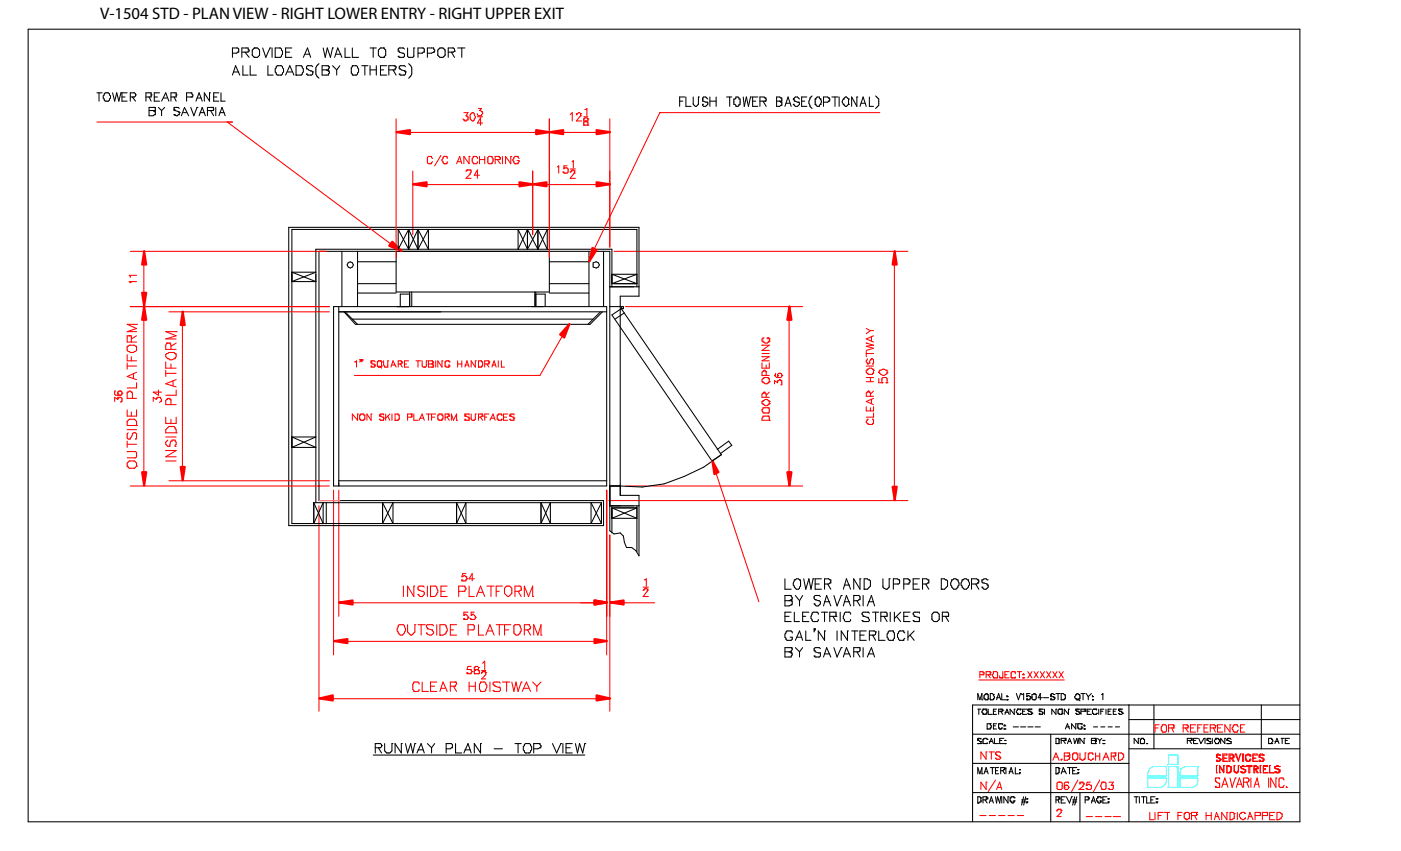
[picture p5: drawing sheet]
<svg xmlns="http://www.w3.org/2000/svg" width="356mm" height="216mm" viewBox="0 0 356 216" stroke-linecap="round" stroke-linejoin="round" font-family="sans-serif">
<defs><g id="words">
<text font-size="4.2" x="25.4" y="4.9">V-1504 STD - PLAN VIEW - RIGHT LOWER ENTRY - RIGHT UPPER EXIT</text>
</g></defs>
<g fill="none" stroke="#f00" stroke-width=".26">
<path d="M24.6 31h34.4M57.7 31l41.5 30.9M100.5 30.2v35.2M104 33.6h32M111.9 39.4l-1.6 2.7M112.7 39.7h.1M112.7 39.7h.5M112.7 39.7l-.5 .8 .5 1M113.2 39.7h.1M113.2 39.7l.3 .5M117.7 30.4h.1M117.7 28.6h1.1l-.5 .8 .5 .2v.8l-.8 .3-.5-.5"/>
<path d="M119.1 39.7h.1M119.1 39.7v1.8l-1.4-1.8v1.8M119.9 28.6h.1M119.9 28.6l.5 .2 .2 .8-.5 1.1h-.2l-.6-.5v-1.1zM121.2 29.6h1.3M121.4 27.5h.8l-.5 .5h.3l.5 .6v.2l-.3 .6h-.8l-.2-.6M121.7 39.7v1.8M122.2 28.3h.1M122.5 31.2h-1.3l.8-1.3v1.9M123 39.7v1.8M123.8 40l.3-.3h.8l.2 .5v.8l-.2 .5h-.8l-.3-.2zM127.5 39.7v1.8"/>
<path d="M129.6 39.7h.1M129.6 39.7v1.8l-1.3-1.8v1.8M130.7 39.7h.1M130.7 39.7l-.5 .8 .5 1M130.7 39.7h.8l.3 .5M139.4 30.2v35.2M142.9 33.6h8.4M144.7 29.1l.6-.5v2.1M146.3 29.1h.1M147.4 28.8h.1M147.4 29.4h.1M147.4 28.8l-.6-.2-.5 .2v.3"/>
<path d="M147.4 29.4l-1.1 1.3h1.3M147.4 28.8v.6M148.2 30.2h.1M148.2 31.8h.1M148.2 31.8v-.8l.5-.3 .5 .3v.8M148.2 29.6h1M148.2 30.2v.5h1v-.5M148.2 30.2l.2-.3h.6l.2 .3M148.2 31.8h1M148.4 27.8l.6-.3v1.9M149.2 31.8h.1M149.2 30.2h.1"/>
<path d="M154.8 30.2v32.5M167.5 28.6h.1M167.5 28.6l-16.7 34.6M167.5 28.6h55.8M104.8 43.4v16.1M108.2 46.8h23.6M109.8 40.2l-.3-.5h-.8l-.2 .3v1.3l.2 .2h.8l.3-.5M112.7 41.5h.1M112.7 41.5h.5M113.2 41.5h.1M113.5 41l-.3 .5M115.9 41.5l.8-1.8 .5 1.8"/>
<path d="M116.2 41h.7M118.3 43.4h.1M118.5 43.1h.1M118.5 43.1l-.2 .3M118.5 43.1h.8M119.3 43.1h.1M119.3 43.1l.3 .6-.3 .5-1 1h1.3M121.2 40.2l-.3-.5h-.8l-.2 .5v.8l.2 .5h.8l.3-.5M121.7 44.4h-1.3l.8-1.3v2.1M121.7 40.5h1.3M125.7 40.5h1M126.2 40.5l.8 1"/>
<path d="M126.7 40.5h.1M126.7 40.5l.3-.3-.3-.5h-1v1.8M130.7 41.5h.1M131.2 40.7h.6l-.3 .8h-.8M135.2 43.4v16.1M138.6 46.8h12.7M141.6 42.3h.1M141.6 42.3l.2-.2v1.8M142.9 43.7h.1M143.1 42.6h.8l.3 .3v.8l-.3 .2h-.8v-.2h-.2M143.9 42.1h-.8v.8M144.7 43.7h.1"/>
<path d="M144.7 42.9h1.3M145 43.4h.1M145.3 41h.1M145.3 41l.2-.3v1.9M145.8 43.4h.1M145.8 43.9h.1M145.8 43.4l-.5-.3-.6 .6M145.8 43.9l-1.1 1.3h1.3M145.8 43.4v.5M33.1 71.7h.1M33.1 77.8h50.5M33.1 63.8h49.7"/>
<path d="M34.7 71.4h-1.9l.3 .3M34.7 69.8h-1.9l.3 .6M36.5 67.2v7.1M42.9 79.1h40.7M155.8 63.8h74.7M158.7 77.8h45M227 67.2v56.4M29.4 99.2h-.3v.8l.3 .3h1.3l.3-.3v-.5l-.3-.3h-.5l-.3 .3v.5l.3 .3M29.9 99.7h.1M30.4 99.2h.1M31 99.7h.1M32.3 90v1.5h2.4"/>
<path d="M32.3 92.9h2.4M32.3 87.8l.5-.2h1.3l.6 .2v1.1l-.8 .5h-.8l-.8-.5zM32.3 92.1v1.6M32.8 85.2h.1M33.3 99.5h.1M33.3 86.8v-1.6h-1v1.6h2.4M33.3 90.5v1M33.9 94.7v1.3M34.7 82.3h.1M34.7 97.1v1.3h-2.4M34.7 94.5l-2.4 1 2.4 .8M34.7 85.2l-1.4 .8"/>
<path d="M34.7 82.3h-2.4l2.4 1-2.4 .8h2.4M36.5 81.2v38.7M40.2 99v1.3l-1.3-.8h2.1M42.1 90l.8-.6h1.3l.5 .6v.5l-.3 .5-1.3 .3-1-.8zM42.1 91.8v1.6h2.6M42.1 94.7h2.6M42.1 93.9v1.6M42.3 87h.1M42.3 87h.8M42.3 87l-.2 .6v1h2.6M43.1 87h.1M43.1 87l.3 .6v1"/>
<path d="M43.4 92.3v1.1M43.9 96.6v1.3M44.4 89.7h.1M44.7 84.1h.1M44.7 84.1h-2.6l2.6 1.1-2.6 .8h2.6M44.7 99v1.3h-2.6M44.7 96.3l-2.6 1.1 2.6 .8M44.7 87l-1.3 .8M46.3 82.5v36M90 91.8l.5-.3v1.6M91.3 91.3h.2M91.5 91.3h.1"/>
<path d="M91.5 91.5h.1M91.5 91.3v.2M91.5 91.5l-.2 .3M91.8 91.3h.1M91.8 91.3h.3l-.3 .5M94.2 91.8h.1M94.2 92.1h.1M94.2 92.9h.1M94.2 92.1l.3 .2h.5v.3M95 92.6h.1M95 92.6h.2l-.2 .5h-.8v-.2M95.2 91.8l-.2-.3h-.8v.6"/>
<path d="M95.8 91.8h.1M95.8 92.9h.1M95.8 91.8v1.1M95.8 92.9l.2 .2M96 91.5h.1M96 93.1h.1M96 91.5h.6M96 93.1h.6M96 91.5l-.2 .3M96.3 92.9l.5 .5M96.6 93.1h.1M96.6 91.5h.1"/>
<path d="M96.6 91.5l.2 .3M96.8 92.9h.1M96.8 91.8h.1M96.8 92.9l-.2 .2M96.8 91.8v1.1M97.4 91.5v1.1l.2 .5h.8v-1.6M98.4 91.5h.1M99.2 93.1l.5-1.6 .8 1.6M99.5 92.6h.8M101.1 92.3h.8l.2-.5h-.2v-.3h-.8v1.6M101.6 92.3l.5 .8M102.7 92.3h.5"/>
<path d="M103.7 91.5h-1v1.6h1M105.6 91.5h1.3M106.1 91.5v1.6M107.2 91.5v1.4l.2 .2h.5l.3-.2v-1.4M107.7 93.1h.1M108.2 91.5h.1M108.7 91.5h1.1v.3h.3v.3h-.3v.5h.3l-.3 .5h-1.1zM108.7 92.3h1.1M109.8 93.1h.1M110.6 91.5v1.6M112.2 91.5h.1M112.2 91.5v1.6l-1.1-1.6v1.6"/>
<path d="M113 91.8h.1M113 92.9h.1M113 92.9l.2 .2h.6M113 91.8v1.1M113.8 91.5h.1M113.8 93.1h.1M113.8 91.5h-.6l-.2 .3M113.8 92.6h.2v.3M113.8 91.5l.2 .3M114 91.8h.1M114 92.9h.1M114 92.9l-.2 .2"/>
<path d="M116.2 92.3h1M116.2 91.5v1.6M117.2 91.5v1.6M118 92.6h.8M118 93.1l.5-1.6 .6 1.6M120.6 91.5h.1M120.6 91.5v1.6l-1-1.6v1.6M121.4 93.1h.1M121.4 91.5h.8v.3h.3v1.1h-.3v.2h-.8zM123 92.3h1.1v-.8h-1.1v1.6M123.6 92.3l.5 .8M124.1 91.8h.1"/>
<path d="M124.1 92.1h.1M124.9 92.6h.8M124.9 93.1l.5-1.6 .5 1.6M126.5 91.5v1.6M127.3 91.5v1.6h.8M142.6 85.5l-5.5 9.7h-47.1M193.4 90.5h.1M193.4 87.6h.1M193.4 90.5h1.9l-1.9 1h1.9M193.4 92.1v1.3h1.9v-1.3M193.4 89.7h1.9M193.4 87.6h1.9l-1.9 1.3h1.9"/>
<path d="M193.7 99.7h.1M193.7 96h.1M193.7 94.2h.1M193.9 99.5h.1M193.9 85.7l-.5 .3v.5h.3v.3l.5 .2h.5l.6-.5M193.9 95.8h1.1v.2h.3v.8l-.6 .6h-.5l-.5-.3v-.3h-.3v-.5zM193.9 99.5l-.5 .5v.8h1.9M193.9 99.5l.6 .5v.8M194.2 99.7h.1M194.5 95.2v-1l-.6-.3-.5 .6v.7h1.9M194.5 92.6v.8M195 97.1h.1"/>
<path d="M195 86.8h.1M195 85.7h.1M195 85.7h-.3v.3M195 85.7l.3 .3M195.3 96.8h.1M195.3 86.5h.1M195.3 86h.1M195.3 86v.5M195.3 99.5l-.8 .8M196.6 95.2h.1M196.6 95.2l.5 .6h1.1l.2-.3v-.5l-.2-.3h-.6l-.2 .3v.5l.2 .3M196.8 94.7l-.2 .5"/>
<path d="M197.4 95.2h.1M197.9 96.3h.1M197.9 94.7h.1M197.9 95.8h.1M197.9 96.3l-.5 .3v.5l-.8-.5v.8M197.9 96.3l.5 .3v1h-.2M198.4 95.2h.1M200.3 81.2v38.7M219.9 87h.1M219.9 92.9h1.8M219.9 96.8h1.8M219.9 95.8h1.8"/>
<path d="M219.9 93.9h.2v-.2l.6-.3h.5l.5 .5v.8h-.2v.3h-1.1l-.5-.5zM219.9 89.7h1.8M219.9 89.2v1.3M219.9 87l1.8 .6-1.8 .2 1.8 .6-1.8 .5M219.9 83.3l1 .6M220.1 99.5h.1M220.1 94.7h.1M220.1 91l-.2 .8 .2 .5 .6-.2M220.4 99.2h.1M220.4 99.2l-.5 .5v.8h1.8M220.4 99.2l.5 .5v.8M220.7 99.5h.1"/>
<path d="M220.7 92.1h.1M220.9 91.3h.1M220.9 95.8v1M220.9 91.3l-.2 .8M220.9 83.9l-1 .8M220.9 83.9h.8M221.2 91h.1M221.2 91l.5 .3v.8l-.2 .2M221.2 85.5v1M221.2 91l-.3 .3M221.5 93.7h.1M221.5 92.3h.1"/>
<path d="M221.7 93.9h.1M221.7 99.2l-.8 .8M221.7 85.2l-1.8 .8 1.8 .8M223 94.5h.1M223 96v1.1h1.1M223.3 93.9l.8-.2 1.1 .2v.8a1.02 1.02 0 0 1-1.6 .3l-.6-.5zM223.8 97.1v-1.1l.3-.2h.8l.3 .2v1.1M224.9 97.1h.1M224.9 97.1h.3M225.2 97.1h.1M225.2 94.5h.1M29.1 101.9v-1.1l.8 .5v-.5h.8l.3 .3v.8h-.3v.2"/>
<path d="M29.9 101.1h.1M30.4 100.3h.1M32.3 118.3h.1M32.3 114.6h.1M32.3 106.9l.5-.5h1.3l.6 .5v1h-2.4zM32.3 104v1.6h2.4v-1.6M32.3 118.3l.5 .5h1.3l.6-.5M32.3 114.6h2.1l.3 .2v1.1l-.3 .3h-2.1M32.3 118.3v-.8l.5-.6h1.3l.6 .6v.8M32.3 111.9v1.6M32.3 112.7h2.4M32.3 109h2.4"/>
<path d="M32.5 109.8l-.2 .3v1l.2 .3h.6l.8-1.6h.5l.3 .3v1l-.3 .3M33.3 104.5v1.1M33.6 101.1v-1.4l-.5-.5-.8 .3v1.6h2.4M34.4 111.4h.1M34.7 118.3h.1M34.7 107.9h.1M39.7 101.1h.1M39.7 101.1l.3-.3h.7l.3 .8-.5 .5M39.7 101.1v.2l-.8-.5v1.1M40.7 101.9h.1M42.1 114.3h.1M42.1 105.8v1.6h2.6v-1.6"/>
<path d="M42.1 116.9h2.6M42.1 109l.8-.8h1.3l.5 .8v.8h-2.6zM42.1 114.3h2.6l-2.6 1.6h2.6M42.1 110.9h2.6M42.3 101.3h.1M42.6 111.7l-.5 .5v.5l.5 .5h.5v-.5l.6-1h.7l.3 .5v.5l-.3 .5M43.4 102.7v-1.4h-.3v-.2h-.5l-.5 .5v1.1h2.6M43.4 106.4v1M44.4 113.2h.1M44.7 109.8h.1M90.8 105h.1M90.8 105v1.6l-1.4-1.6v1.6"/>
<path d="M91.3 105.3h.2v-.3h.8v.3h.3v1.1h-.3v.2h-.8v-.2h-.2zM94.2 105h.1M94.2 105v1.6l-1.1-1.6v1.6M96.3 105.3h.1M96.3 106.4h.1M96.3 105.3l.3-.3h.8v.3M96.3 105.3v.3h.3M96.6 105.6h.1M96.6 105.6l.8 .2v.8h-.8l-.3-.2M97.4 106.1h.1M97.9 105v1.6M98.4 105.6l.6 1"/>
<path d="M99 105l-1.1 1.1M99.5 105v1.6M100.3 106.6h.1M100.3 105h.8v.3h.2v1.1h-.2v.2h-.8zM104.5 105h.1M104.5 105.6h.1M104.5 105h-1v1.6M104.5 105v.8h-1M105 105v1.6h1.1M106.4 106.6l.8-1.6 .5 1.6M106.6 106.1h.8M108.2 105h1.1"/>
<path d="M108.7 105v1.6M109.5 105.8h.8M110.6 105h-1.1v1.6M112.2 106.4h.1M112.2 105.3h.1M112.2 105.3l.2 .3v.5l-.2 .3M112.2 105.3v-.3h-.8v.3h-.3v1.1h.3v.2h.8v-.2M113 105.8h.5M113.5 105.8l.5 .8M113.8 105h.1M113.8 105.6h.1M113.8 105h-.8v1.6"/>
<path d="M113.8 105l.2 .3v.3h-.2M113.8 105.6l-.3 .2M114.6 106.6v-1.6l.5 1.6 .8-1.6v1.6M115.9 106.6h.1M118 105.3h.1M118 105.6h.1M118 106.4h.1M118 105.6l1.1 .2v.8h-1.1v-.2M119.1 106.1h.1M119.1 105.3v-.3h-1.1v.6M119.6 105v1.4l.3 .2h.5l.2-.2v-1.4M120.1 106.6h.1"/>
<path d="M120.6 105h.1M121.4 105.8h.6M122 105.8l.5 .8M122.5 105.6h.1M122.5 105.6v-.6h-1.1v1.6M122.5 105.6l-.5 .2M123 105.8h.6M124.1 105h-1.1v1.6M124.4 106.6l.7-1.6 .6 1.6M124.6 106.1h.8M127.5 105.3h-.2v-.3h-.8v.3h-.3v1.1h.3v.2h.8v-.2h.2M127.8 105.8h.8"/>
<path d="M128.9 105h-1.1v1.6h1.1M129.4 105.3h.1M129.4 106.4h.1M129.4 105.3l.2-.3h.8v.3M129.4 105.3v.3h.2M129.6 105.6h.1M129.6 105.6l.8 .2v.8h-.8l-.2-.2M130.4 106.1h.1M195 105.6h.1M195 104.8h.1M195 103.5h.1M195 102.7h.1"/>
<path d="M195 101.6h.1M195 105.6h-1.3l-.3 .5v.5h1.9M195 103.5h-1.3l-.3 .5 .3 .8h1.3M195 105.6l.3 .2v.8M195 103.5l.3 .2v.8l-.3 .3M195.3 106.6h.1M195.3 102.4h.1M195.3 101.9h.1M195.3 101.9l-.6-.6h-.5l-.5 .3v.3h-.3v.5h.3v.3l.5 .2h.5l.6-.5M195.3 101.9v.5M219.9 103.2v1h1.8v-1M220.1 107.4h.1"/>
<path d="M220.4 106.4h-.3l-.2 .5v.3l.5 .5h1.1v-.3h.2v-.8l-.2-.2M220.9 103.5v.7M221.2 101.3v1.1M221.5 106.4h.1M221.7 104.8v1h-1.8M221.7 101.1l-1.8 .8 1.8 .8M33.1 123.3h50.5M42.9 122h40.7M81 128.3v52.1M84.7 124.4v41.8M86 124.4v32M154 124.4v41.8"/>
<path d="M154.5 127h76M154.8 135.7v44.7M158.7 123.3h45M181.8 120.1l10.8 32.6M89.4 152.9h61.4M101.3 158.5h1.1l.5 1v.6l-.8 1h-.5l-.8-1v-.6zM102.4 148.7v2.6M103.5 158.5v1.8l.7 .8h.3l.8-.8v-1.8M105 148.7h.1M105 148.7v2.6l-1.5-2.6v2.6M105.3 158.5h.1M106.1 150.8h.1"/>
<path d="M106.1 158.5h1.8M106.4 149.8h.1M106.4 149.8l1 .2 .3 .3v.5l-.5 .5h-.6l-.5-.5M106.9 158.5v2.6M107.7 149l-.3-.3h-1l-.3 .3v.5l.3 .3M108.5 148.7v2.6M109.3 151.3h.1M109.3 148.7h1.3l.3 .3 .2 1.3-.8 1h-1zM110.1 158.8l-.3-.3h-1.3l-.3 .3 .3 .7 1.3 .3 .3 .8-.6 .5h-.5l-.8-.5M110.9 158.5v2.6M111.7 158.5h1.3l.5 1v.6l-.3 .5-.8 .5h-.7zM111.9 150h1.1"/>
<path d="M113.5 148.7h-1.6v2.6h1.6M114.3 159.8h.8M115.9 158.5h-1.6v2.6h1.6M116.4 150h1.6l.3-.5-.3-.8h-1.6v2.6M117.2 147.1h.1M117.7 156.1h.1M117.7 157.2h.1M117.7 156.9h.1M117.7 156.9v.3M117.7 156.1l.6-.3 .5 .6v.5l-.3 .3h-.8M118.3 146.3h.1M118.3 145.5h-.8l-.3 .8 .5-.3 .6 .3"/>
<path d="M118.3 146.3l.2 .5M118.5 146.8h.1M118.5 146.8l-.2 .6h-1.1v-.3M118.8 156.6h.1M118.8 155.3h-1.1v.8M118.8 159.8h1.3l.3-.3v-.7l-.3-.3h-1.3v2.6M119.1 148.7v2.6h1.3M119.3 156.9h.1M119.3 156.9l.3 .3M119.6 156.1h.1M119.6 157.2h.1M119.6 156.1l.5-.3 .5 .6v.5l-.2 .3h-.8"/>
<path d="M120.4 155.3h-.8v.8M120.4 146.8h-1.3l.8-1.3v1.9M120.6 156.6h.1M120.9 151.3l1.1-2.6 1 2.6M121.4 158.5v2.6h1.4M121.4 150.3h1.1M123.6 148.7h1.8M124.6 148.7v2.6M125.9 158.5h1.9M125.9 150h.8M126.7 158.5v2.6M127.5 148.7h-1.6v2.6"/>
<path d="M128.1 159.8h1M128.6 148.7h.8l.5 .5v1.3l-.8 .8h-.2l-.8-.8v-1.3zM129.6 158.5h-1.5v2.6M130.7 158.5h1.1l.5 1v.6l-.8 1h-.5l-.6-.5v-1.8zM130.7 150h1.1l.5-.2v-.8l-.3-.3h-1.3v2.6M131.5 150l.8 1.3M133.1 159.8h1l.6-.5-.3-.8h-1.3v2.6M133.1 151.3v-2.6l1 2.6 1.1-2.6v2.6M133.9 159.8l.8 1.3M134.4 159.5h.1M135.2 151.3h.1M158.2 152.9h8"/>
<path d="M163.2 149.8h.1M163.2 149h1.4M163.5 149.5h.1M163.5 147.1l.5-.3v1.9M164.3 149.5h.1M164.3 149.8h.1M164.3 149.5v.5l-1.1 1.3h1.4M164.3 149.5l-.5-.3-.6 .6M84.4 177.3h66.9M88.1 162.7h62.7M106.4 173.6l-.3-.6h-1.1l-.2 .6v1.3l.2 .5h1.1l.3-.5M107.2 173v2.4h1.5"/>
<path d="M108.2 160.6h.1M109.3 174.1h1M110.9 173h-1.6v2.4h1.6M111.7 161.1h.1M111.7 175.4l.7-2.4 1.1 2.4M111.9 174.6h1.1M115.1 174.1l.8 1.3M115.6 173h.1M115.6 173h-1.3v2.4M115.6 173l.3 .3-.3 .8h-1.3M118.5 170.7h.1M119.1 173v2.4"/>
<path d="M119.1 174.1h1.5M119.6 169.1h-.8l-.3 .8h1.1l.3 .5M119.9 170.4h.1M119.9 170.4l-.3 .5h-1.1v-.2M120.4 169.3h.1M120.4 170.9h.1M120.4 169.3v.6h1v-.6M120.4 169.3l.2-.2h.6l.2 .2M120.4 170.9h1M120.6 173v2.4M120.9 169.9l-.5 .2v.8M121.2 169.9l.5 .5-.3 .5"/>
<path d="M121.4 170.1h.1M121.4 170.9h.1M121.4 169.3h.1M122 173h1l.6 .8v.6l-.6 1h-1l-.3-.5v-1.3zM122.2 170.7h.1M122.2 170.7v.2M122.2 170.1h1.1M122.5 170.4h.1M122.5 168.3l.5-.6v2.2M122.5 170.4l-.3 .3M122.5 170.4h.5M123 170.4h.1"/>
<path d="M123 170.4l.3 .3M123.3 170.7h.1M123.3 161.1l1.1-2.6 1 2.6M123.3 170.7v.5l-1.1 1h1.1M123.8 160.1h1.1M124.4 173v2.4M125.1 175.2h.1M125.4 173.8h.1M126.7 174.4h.1M126.7 174.4l.3 .2v.6l-.3 .2h-1.3l-.3-.2M127 173.3l-.3-.3h-1.3l-.3 .3v.3l.6 .5 1 .3M127.5 173h1.9"/>
<path d="M128.6 173v2.4M129.9 173l.5 2.4 .6-2.4 .5 2.4 .8-2.4M132.3 173h.1M132.6 175.4l1-2.4 1.1 2.4M133.1 174.6h1M135.2 173l1.1 1.1M135.5 161.1v-2.6l1 2.6 .8-2.6v2.6M136.3 174.1v1.3M137.3 161.1h.1M137.3 173l-1 1.1M248.4 172.5h21.7M248.7 171.2h.8"/>
<path d="M249.5 171.2h.1M249.5 171.2l.3-.5h-.3v-.3h-.8v1.6M250.3 171.2h1.1M250.8 171.2l.6 .8M251.4 170.7h.1M251.4 171.2h.1M251.4 171.2v-.8h-1.1v1.6M252.1 172h.1M252.1 170.4h.8l.3 .3v1.3h-1.1l-.2-.6 .2-.5zM254 172h.1M254.3 172h.1M254.5 170.4v1.6h-.8v-.6"/>
<path d="M255.1 171.2h.5M256.1 170.4h-1v1.6h1M256.9 170.4h.1M256.9 172h.1M256.9 170.4h.5M256.9 170.4l-.3 .3v1.3h1.1v-.3M257.4 170.4h.1M257.4 172h.1M257.4 170.4l.3 .5M258.2 170.4h1.1M258.8 170.4v1.6M259.6 171.2l.2-.3v.3z"/>
<path d="M259.6 172h.2M259.8 171.2h.1M259.8 172h.1M260.9 170.4l1 1.6M261.9 170.4l-1 1.6M262.5 170.4l1 1.6M263.5 170.4l-1 1.6M264.1 170.4l1 1.6M265.1 170.4l-1 1.6M265.6 170.4l1.1 1.6M266.7 170.4l-1.1 1.6M267.2 170.4l1.1 1.6"/>
<path d="M268.3 170.4l-1.1 1.6M268.8 170.4l1.1 1.6M269.9 170.4l-1.1 1.6M250.3 190.8h.1M250.3 198.4h.1M250.3 190.8v1.8l-1.3-1.8v1.8M250.3 198.4v1.9l-1.3-1.9v1.9M251.1 190.8h1.3M251.6 190.8v1.8M252.7 191.3h.1M252.7 192.4h.1M252.7 191.3l.2 .3"/>
<path d="M252.7 197.9l-1.9 2.9M252.9 191.6h.1M252.9 191.6l.8 .2 .3 .6-.3 .2h-.8l-.2-.2M253.2 199.8h.8M254 191l-.3-.2h-.8l-.2 .5M267.2 192.9l.8-1.9 .8 1.9M267.8 192.1h.8M268.6 198.4h.7l.3 .3v1.3l-.3 .3h-.7l-.3-.3v-1.3zM268.8 198.4h.1M269.3 192.6h.1M269.3 192.6v.3l.3-.3M270.1 199.8h.1"/>
<path d="M270.1 191.8h1.1M270.7 199.2h.1M271.2 199.8h.1M271.2 198.7v-.3h-.8l-.3 .3v1.3l.3 .3h.5l.3-.3v-.5l-.3-.3h-.5l-.3 .3M271.2 191.8l.3 .3M271.5 191.6h.1M271.5 192.1h.1M271.5 191.6v-.6h-1.4v1.9h.8l.6-.3v-.5M271.5 191.6l-.3 .2M272.3 191.3h.1M272.3 191.3l.2-.3h.8v.3h.3v1.1l-.6 .5-.7-.3zM273.3 192.6h.1"/>
<path d="M273.6 197.9l-1.6 2.9M274.1 198.7h.1M274.1 199v-.6h.8v.3h.3l-.3 .8-1.1 .8h1.4M274.1 191v1.6l.5 .3h.3l.5-.5v-1.4M275.2 192.6h.1M275.4 191h.1M276.2 191.3h.1M276.2 191.3l.3-.3h.8v.3h.2M276.2 191.3v1.3l.8 .3 .5-.5M276.8 198.4h-.8l-.3 .8 .5-.2 .8 .2v.8l-.2 .3h-.8l-.3-.3M277.3 192.6h.1M278.1 191.8h1"/>
<path d="M278.1 191v1.9M279.1 197.9l-1.6 2.9M279.1 191v1.9M279.7 198.4h.8l.2 .3v1.3l-.2 .3h-.8l-.3-.8zM279.9 198.4h.1M279.9 192.9l.8-1.9 .8 1.9M280.2 192.1h1.1M281.5 198.4h1.1l-.6 .8h.6v.8l-.3 .3h-.8v-.3h-.2M282.3 199.2h.1M282.6 191.8l.5 1.1M283.1 191h.1M283.1 191.6h.1"/>
<path d="M283.1 191v.8h-1.1M283.1 191h-1.1v1.9M283.9 192.9h.1M283.9 191h.8l.5 .6v.5l-.2 .5-.6 .3h-.5zM285 191.3h.1M293.2 184.7h.8M294.2 183.9h-1v1.8M295 183.9h.8l.3 .2v1.4l-.3 .2h-.8l-.3-.5v-.8zM296.6 184.7h1.3M297.4 184.7l.5 1M297.9 184.1h.1M297.9 184.7h.1"/>
<path d="M297.9 184.7v-.8h-1.3v1.8M300.3 184.7h1.1M300.8 184.7l.8 1M301.4 184.7h.1M301.4 184.7l.2-.3-.2-.5h-1.1v1.8M302.2 184.7h.7M303.5 183.9h-1.3v1.8h1.3M304 184.7h.5M305.1 183.9h-1.1v1.8M305.6 184.7h.8M306.7 183.9h-1.1v1.8h1.1M308 184.7l.5 1"/>
<path d="M308.5 198.2h.1M308.5 199.5h.1M308.5 184.1h.1M308.5 198.2l1.1 .5v1.1h-1.1v-.3M308.5 184.1v.6h-1.3M308.5 184.1l-.3-.2h-1v1.8M308.8 196.1h.1M308.8 194.2h.1M308.8 191.6h.1M308.8 192.1h.1M308.8 192.9h.1M308.8 191.6v.5"/>
<path d="M308.8 192.9v.2h.8l.2-.2M308.8 194.2v1.9M308.8 191.6h1M308.8 191.6l.2-.3 .6 .3M308.8 192.1l.8 .3M308.8 192.9l.2 .2M309 184.7h.8M309.6 196.1h.1M309.6 191.6h.1M309.6 192.4v.2h.2M309.6 197.6v-.2h-1.1v.8M309.6 192.4l.2 .2"/>
<path d="M309.8 192.6h.1M309.8 192.6v.3M309.8 192.9l-.5 .2M310.1 199.8l.8-2.4 .8 2.4M310.4 199h1M310.4 183.9h-1.4v1.8h1.4M310.6 194.2h.1M310.6 195.8l-1-1.6v1.9M310.6 194.2v1.9l-1-1.6M310.6 193.1v-1.5h.8v-.3h-1v1.8h1M310.6 192.4h.5M311.1 192.4h.1"/>
<path d="M311.4 193.1h.1M311.4 194.5h1.1v1.3l-.3 .3h-.8v-1.9h.5l.6 .5M312.2 194.5h.1M312.2 195.8h.1M312.2 183.9h.1M312.2 197.4l.5 2.4 .8-2.4M312.2 183.9v1.8l-1.3-1.8v1.8M312.5 195.5l-.6 .6M313 191.6h.1M313 192.1h.1M313 191.6h-.8v1.5h-.3v-1.8h.8l.6 .5v.3h-.3M313 191.6v.8h-.8"/>
<path d="M313 192.1l-.3 .3 .6 .7h-.3l-.5-.7M313.3 194.2h.1M313.3 183.9h.1M313.3 185.7h.1M313.3 195.8l.5 .3M313.3 194.2v1.6M313.3 183.9l-.6 .8 .6 1M313.3 183.9h.8l.2 .5M313.5 197.4h.1M313.5 191.3h.3l.5 1.6 .6-1.6-.6 1.8zM313.8 196.1h.1M313.8 199.8l.8-2.4 .8 2.4"/>
<path d="M314.1 195.8h.1M314.1 199h1M314.3 194.2h.1M314.3 194.2v1.6l-.2 .3h-.6l-.2-.3M314.3 195.5l-.5 .6M314.3 185.2l-.2 .5h-.8M314.9 191.3h.1M314.9 184.7h.5M315.1 195h.1M315.1 195.8h.1M315.1 194.5h.1M315.1 194.5l.3-.3 .5 .3"/>
<path d="M315.1 195.8l.3 .3M315.1 195.8h-.2l.2 .3h.8l.3-.3M315.1 195h.5l.3 .3M315.1 194.5v.5M315.4 191.3h.2v1.8h-.2zM315.4 195l.2 .3h.6v.5M315.6 198.4h1.1l.3-.2v-.6l-.3-.2h-1.1v2.4M315.9 195.3h.1M315.9 194.5h.1M315.9 183.9h-1v1.8h1M315.9 195.3l.3 .2M316.2 192.6h.1"/>
<path d="M316.2 194.5h-1.3l.2 .5M316.2 195.8l-.6 .3M316.2 192.6l.5 .5M316.4 198.4l.6 1.4M316.4 194.2h1.4v.3h-1.4zM317 197.9h.1M317 194.5v1.6h.2v-1.6M317.2 191.6h.1M317.2 192.9h.1M317.2 191.6v.2h.3l-.5-.5h-.3l-.5 .5M317.2 191.6h-1v1.3l.2 .2h.8v-.5h.3l-.5 .5M317.5 197.4v2.4"/>
<path d="M318 191.6h1.1v-.3h-1.1v1.8h1.1M318 192.4h.6M318.3 196.1h.1M318.3 199.8l.8-2.4 .5 2.4M318.3 195h1.1v-.3l-.6-.5h-.5v1.9M318.3 194.5h.8M318.3 195.3h.5M318.6 192.4h.1M318.6 199h.8M318.6 195.3l.5 .8h.3l-.6-.8M319.1 194.5h.1M319.1 195h.1"/>
<path d="M319.1 193.1h.1M319.1 195l-.3 .3M319.1 194.5v.5M319.6 191.6h.1M319.6 192.1h.1M319.6 192.9h.1M319.6 192.9h.3v.2M319.6 191.6h1.1M319.6 191.6l.3-.3h.5l.3 .3M319.6 192.1l.8 .3M319.6 191.6v.5M319.9 196.1h.1"/>
<path d="M319.9 194.2h.1M319.9 194.2v1.9M320.4 192.4h.1M320.4 191.6h.1M320.4 192.4l.3 .2M320.7 191.6h.1M320.7 192.6h.1M320.7 192.9h.1M320.7 194.5h1v-.3h-1v1.9h1M320.7 195h.5v.3h-.5M320.7 192.6v.5h-1.1v-.2M320.7 192.9l-.3 .2"/>
<path d="M321.7 196.1h.1M322 197.4v2.4M322.3 194.2h.1M322.3 194.2v1.9h1M323.3 196.1h.1M323.6 194.7l.2 .3M323.8 197.4h.1M323.8 195h.1M323.8 195.8h.1M323.8 195.8l.3 .3M323.8 197.4v2.4l-1.3-2.4v2.4M323.8 194.5l.3-.3 .5 .3"/>
<path d="M323.8 195l.8 .3M324.6 195.3h.1M324.6 195.8h.1M324.6 194.5h.1M324.6 195.3v.5M324.6 195.8l-.2 .3M324.9 194.5h-1.3v.5h.8l.5 .5-.3 .6h-.8l-.2-.3h.2M326 197.9l-.3-.5h-.8l-.3 .2v1.9l.3 .3h.8l.3-.6M326.5 199.8h.1M326.5 199.5v.3M248.7 206.9h1.6M251.1 206.9h1.6"/>
<path d="M252.9 200.3l.8-1.9 .6 1.9M253.5 206.9h1.6M255.9 206.9h1.5M258.2 206.9h1.6M268.3 205.6h.1M268.3 205.6v.2M268.6 205.3h.1M268.6 205.3l-.3 .3M268.6 205.3h.5M269.1 205.3h.1M269.1 205.3l.2 .3M269.3 205.6h.1"/>
<path d="M269.3 205.6v.5l-1 1.1h1M270.7 200.3h.1M275.7 200h.1M275.7 207.2h1.6M278.1 207.2h1.6M280.5 207.2h1.5M282.6 207.2h1.8M291.8 206.1v1.9h1.1M293.2 206.1v1.9M294 206.9h.7M295.3 206.1h-1.3v1.9M295.5 206.1h1.4"/>
<path d="M296.3 206.1v1.9M299 206.9h.8M300 206.1h-1v1.9M300.6 206.4h.2v-.3h.8l.3 .3v1.3l-.8 .3-.5-.6zM300.8 207.7h.1M301.9 206.4h.1M303.2 206.9l.5 1.1M303.7 206.1h.1M303.7 206.6h.1M303.7 206.1v.8h-1.3M303.7 206.1h-1.3v1.9M306.1 206.9h1.3"/>
<path d="M306.1 206.1v1.9M307.4 206.1v1.9M308.2 208l.6-1.9 .8 1.9M308.5 207.2h.8M311.4 206.1h.1M311.4 206.1v1.9l-1.3-1.9v1.9M312.2 208h.1M313.3 206.4h.1M313.3 206.4v1.3l-.6 .3h-.5M313.3 206.4l-.3-.3h-.8v1.9M314.1 206.1v1.9M314.9 206.4h.1"/>
<path d="M315.9 207.7h.1M316.2 206.4h-.3v-.3h-.8l-.5 .5v.6l.3 .5 .7 .3 .6-.6M316.7 208l.5-1.9 .8 1.9M317 207.2h.8M318.6 206.9h1.3v-.8h-1.3v1.9M320.4 206.9h1.3v-.8h-1.3v1.9M322.3 206.9h.8M323.6 206.1h-1.3v1.9h1.3M324.1 208h.1M324.1 206.1h.8l.5 .5v.6l-.2 .5-.6 .3h-.5zM325.2 206.4h.1"/>
</g>
<g fill="#f00" stroke="#f00" stroke-width=".53">
<path d="M84.7 162.6l3.5-.5v1.1z"/>
<path d="M150.9 162.1l3.2 .5-3.2 .6z"/>
<path d="M104.9 46.8l3.4-.6v1.1z"/>
<path d="M131.8 46.2l3.5 .6-3.5 .5z"/>
<path d="M81 177.2l3.5-.8v1.3z"/>
<path d="M151.4 176.4l3.5 .8-3.5 .5z"/>
<path d="M86.1 152.9l3.4-.6v1.1z"/>
<path d="M150.9 152.3l3.2 .6-3.2 .5z"/>
<path d="M200.4 77.7l.5 3.5h-1.1z"/>
<path d="M199.8 119.8h1.1l-.5 3.4z"/>
<path d="M227.1 63.7l.5 3.4h-1z"/>
<path d="M226.6 123.5h1l-.5 3.4z"/>
<path d="M180.8 116.9l1.6 2.9-1.1 .5z"/>
<path d="M154.9 152.9l3.4-.6v1.1z"/>
<path d="M151.4 46.2l3.5 .6-3.5 .5z"/>
<path d="M135.3 46.8l3.4-.6v1.1z"/>
<path d="M144.5 82.2l-1.3 3.4-1-.7z"/>
<path d="M36.6 77.7l.5 3.5h-1z"/>
<path d="M36.1 119.8h1l-.5 3.4z"/>
<path d="M46.4 79l.5 3.5h-1.1z"/>
<path d="M45.8 118.5h1.1l-.5 3.4z"/>
<path d="M99.6 61.3l2.3 2.4-3.1-1.3z"/>
<path d="M36.6 63.7l.5 3.4h-1z"/>
<path d="M36.1 74.3h1l-.5 3.4z"/>
<path d="M150.4 62.9l1 .5-1.8 2.9z"/>
<path d="M100.6 33.5l3.5-.5v1.1z"/>
<path d="M136.1 33l3.4 .5-3.4 .6z"/>
<path d="M151.4 33l3.5 .5-3.5 .6z"/>
<path d="M139.5 33.5l3.5-.5v1.1z"/>
</g>
<g fill="none" stroke="#000" stroke-width=".26">
<path d="M7.1 7.4h322.8v201.1h-322.8zM59 13.5h1.1l.5-.3v-.8l-.3-.2h-1.3v2.4M59 19l.8-2.3 1.1 2.3M59.3 18.3h1.3M61.4 13.2h1.6l.2-.5-.2-.5h-1.6v2.4M61.6 16.7v2.3h1.4M62.2 13.2l1 1.4M63.5 16.7v2.3h1.6M64.6 12.2h.1M64.6 14.6h.1M64.6 12.2h.8l.5 .5v1.3l-.5 .6h-.8M64.6 12.2l-.6 .5v1.3l.6 .6"/>
<path d="M66.7 12.2l.8 2.4 1-2.4M68 16.7v2.3h1.3M68.5 12.2h.1M69.1 12.2v2.4M69.8 14.6h.1M69.8 12.2h1.4l.2 .2 .3 .6v.8l-.5 .8h-1.4zM70.4 16.7h1l.6 .8v.8l-.6 .7h-1l-.6-.7v-.8zM72.5 13.2h1.1M72.5 19l1.1-2.3 1 2.3M73 18.3h1.1M74.1 12.2h-1.6v2.4h1.6M75.1 19h.1"/>
<path d="M75.1 16.7h1.4l.2 .2 .3 .6v.8l-.5 .7h-1.4zM77 14.6l1.1-2.4 .7 2.4M77.5 13.8h1.1M77.8 18.8h.1M79.4 18.3h.1M79.4 18.3v.5l-.3 .2h-1l-.3-.2M79.4 16.9l-.3-.2h-1l-.3 .2v.6l1.6 .8M81 16.1l-.8 1.1v1.6l.8 1M81.8 17.7h1.5l.3-.5-.3-.5h-1.5v2.3h1.5l.3-.5-.3-.5M82 12.2l.5 2.4 .6-2.4 .8 2.4 .5-2.4M82.8 17.7l.5 .3M83.3 18h.1"/>
<path d="M84.4 12.2h.1M84.4 16.7l1.1 1M84.9 14.6l.8-2.4 1.1 2.4M85.2 13.8h1.3M85.5 17.7v1.3M86.3 16.7l-.8 1M87.6 12.2v2.4h1.3M89.4 12.2v2.4h1.6M89.4 16.7h1.1l.5 .8v.8l-.5 .7h-1.1l-.2-.5v-1.3zM91.8 16.7h1.6M92.6 16.7v2.3M93.9 12.2h1.6"/>
<path d="M93.9 17.7h1.6M93.9 16.7v2.3M94.7 12.2v2.4M95.5 16.7v2.3M96.6 17.7h.8M97.4 14.6h.1M97.4 12.2h.1M97.4 12.2h-.8l-.6 .5v1.3l.6 .6h.8M97.4 12.2l.5 .5v1.3l-.5 .6M98.2 16.7h-1.6v2.3h1.6M98.7 17.7h1.6l.2-.8h-.2v-.2h-1.6v2.3M99.7 17.7l.8 1.3"/>
<path d="M101.1 14.3h.1M101.3 18.8h.1M102.7 18h.1M102.7 12.4l-.3-.2h-1.1l-.2 .2v.6h.2v.2l1.1 .3 .3 .3v.5l-.3 .3h-1.1l-.2-.3M102.7 18l.2 .3M102.9 18.3h.1M102.9 16.9l-.2-.2h-1.1l-.3 .2v.6l1.4 .5M102.9 18.3v.5l-.2 .2h-1.1l-.3-.2M103.5 12.2v2.1l.2 .3h1.1l.2-.3v-2.1M103.7 16.1l.8 1.1v1.6l-.8 1M105 12.2h.1M106.1 13.5h1.1l.5-.3v-.8l-.3-.2h-1.3v2.4"/>
<path d="M110.1 13.2h.1M110.1 13.2l.2-.2-.2-.8h-1.6v2.4M110.1 13.2l-.6 .3h-1M111.7 12.2h.7l.6 .5v1.3l-.6 .6h-.7l-.6-.6v-1.3zM114.6 13.2l.8 1.4M115.4 13h.1M115.4 13v-.6l-.3-.2h-1.3v2.4M115.4 13l-.3 .2h-1.3M116.2 12.2h1.8M117.2 12.2v2.4M24.6 23.5h1.3M25.1 23.5v2.2"/>
<path d="M26.7 23.5h.8l.5 .8v.6l-.5 .8h-.8l-.5-.8v-.6zM28.6 23.5l.5 2.2 .5-2.2 .6 2.2 .5-2.2M30.7 23.5h.1M31 24.6h.7M32.3 23.5h-1.3v2.2h1.3M33.1 24.6h1l.3-.3v-.5l-.3-.3h-1v2.2M33.6 24.6l.8 1.1M34.4 24.1h.1M37 24.6h1.4v-1.1h-1.4v2.2M37.8 24.6l.6 1.1M37.8 28h1.6v-.7h-1.6v2.1h1.1l.5-.3v-.8l-.5-.3M38.4 24.1h.1"/>
<path d="M39.2 24.6h.8M40.2 27.3l.8 .7M40.5 23.5h-1.3v2.2h1.3M41 25.7l1.1-2.2 .8 2.2M41 28v1.4M41.5 24.9h.8M41.8 27.3l-.8 .7M43.4 24.6h1.3v-1.1h-1.3v2.2M44.2 27.8h.1M44.2 29.1h.1M44.2 24.6l.5 1.1M44.7 24.1h.1"/>
<path d="M45.2 28.3h.1M45.2 28.3l.3 .3M45.5 28.6h.1M45.5 27.5l-.3-.2h-1v.7l1 .3M45.5 28.6v.5l-.5 .3-.8-.3M46 29.4l.8-2.1 1.1 2.1M46.6 28.6h.8M47.4 24.6h1.3M48.4 27.3l.8 2.1 .8-2.1M48.7 24.6h.1M48.7 24.6l.2-.3-.2-.8h-1.3v2.2M49.7 25.7l.8-2.2 .8 2.2"/>
<path d="M50 27.3h.1M50 24.9h1.1M50.5 29.4l.8-2.1 .8 2.1M50.8 28.6h1.1M52.7 28h1.3M53.2 23.5h.1M53.2 23.5v2.2l-1.3-2.2v2.2M53.4 28l.8 1.4M54 27.3h.1M54 28h.1M54 27.3l.2 .2-.2 .5M54 27.3h-1.3v2.1"/>
<path d="M54.2 24.6h.8M54.8 27.3v2.1M55.6 23.5h-1.4v2.2h1.4M55.6 29.4l.8-2.1 .7 2.1M55.8 28.6h1.1M56.1 23.5v2.2h1M172.5 25.7h.8M173.8 24.6h-1.3v2.4M174.1 24.6v2.4h1.3M175.9 24.6v1.9l.6 .5h.2l.6-.5v-1.9M177.3 24.6h.1M178.3 25.1h.1"/>
<path d="M178.3 26.5h.1M179.7 25.1l-.6-.5h-.5l-.3 .3v.8l1.4 .2v.6l-.6 .5h-.5l-.3-.5M180.2 25.7h1.6M180.2 24.6v2.4M181.8 24.6v2.4M184.4 24.6h1.3M185.2 24.6v2.4M186.8 24.6h.5l.3 .5h.3v1.4h-.3l-.3 .5h-.5v-.3l-.5-.2v-1.4l.5-.2zM188.6 24.6l.3 2.4 .5-2.4 .6 2.4 .5-2.4M190.5 24.6h.1M191 25.7h.8M192.4 24.6h-1.4v2.4h1.4"/>
<path d="M192.9 25.7h1.3M193.7 25.7l.8 1.3M194.2 24.9h.1M194.2 25.7h.1M194.2 25.7l.3-.6-.6-.5h-1v2.4M197.1 25.7h1.3v-.8l-.5-.3h-.8v2.4h.8l.5-.3v-.8l-.5-.2M199.2 27l.8-2.4 .8 2.4M199.5 26.2h1.1M201.3 25.1h.1M201.3 26.5h.1M201.3 25.1l.3 .6 1.1 .2M201.3 25.1l.6-.5h.5l.5 .5"/>
<path d="M202.7 25.9h.1M202.7 25.9l.2 .6-.5 .5h-.5l-.6-.5M203.5 25.7h.8M204.8 24.6h-1.3v2.4h1.3M206.1 24.3l-.5 .6a2.01 2.01 0 0 0 .5 2.6M206.9 25.1h.1M206.9 26.5h.1M206.9 25.1v1.4M206.9 25.1l.5-.5h.6l.2 .5M206.9 26.5l.5 .5h.6l.2-.5M208.2 26.5h.1M208.2 25.1h.1"/>
<path d="M208.2 25.1l.3 .6-.3 .8M209 25.9h1.1l.5-.5v-.3l-.5-.5h-1.1v2.4M210.3 24.9h.1M210.3 25.7h.1M211.1 24.6h1.6M211.9 24.6v2.4M213 24.6v2.4M214 25.1h.1M214 26.5h.1M214 25.1l.6-.5h.2l.6 .5M214 26.5l.6 .5h.2l.6-.5M214 25.1l-.2 .6 .2 .8"/>
<path d="M215.4 26.5h.1M215.4 25.1h.1M215.4 25.1v1.4M217.5 24.6h.1M217.5 24.6v2.4l-1.3-2.4v2.4M218.3 27l.8-2.4 .8 2.4M218.5 26.2h1.1M220.7 24.6v2.4h1M222.2 24.3l.8 .8v1.6l-.8 .8M73.3 57.7h88.9v17.4h-4.8v50.6h4.8v15.3l-.8-1.3-1.1-.8h-1.3l-.5-1.3-.3-1.6-.8-.8-1.6 .3-1-.8v-70.9h-73.8v63.2h72.2v6.3h-79.9zM103.7 58.2l-2.6 5v-5l2.6 5M103.7 58.2v5"/>
<path d="M103.7 58.2l2.4 5M106.1 58.2v5M106.1 58.2l2.6 5v-5l-2.6 5M106.1 58.2l-2.4 5M133.9 58.2l-2.4 5v-5l2.4 5M133.9 58.2v5M133.9 58.2l2.6 5M136.5 58.2v5M136.5 58.2l-2.6 5M136.5 58.2l2.4 5v-5l-2.4 5M74.1 69.1h6.1l-6.1 2.3h6.1zM84.7 77.8h69.3v45.5h-69.3z"/>
<path d="M86 79.1h68M86 77.8v45.5M86.8 63.8v14M87.3 79.1l2.9 3.2h59.6l3.1-3.2M87.6 79.1l3.2 3.2M90.8 63.8v14M90.8 74.3h9.7M90.8 72h9.7M90.8 66.4h9.7M100.5 63.8v10.3h38.9v-10.3M104 74.6h-2.4v3.2M104 74.1v3.7"/>
<path d="M104.5 74.1v3.7M135.7 74.1v3.7M136 74.1v3.7M136 74.6h2.4v3.2M139.4 74.3h10.1M139.4 72h10.1M139.4 66.4h10.1M149.5 63.8v14M150.5 66.7l.8-.3 .6 .3 .2 .5-.2 .5-.6 .3-.8-.3zM152.4 79.1l-3.2 3.2M153.2 63.8v14M154.8 77.8h2.6"/>
<path d="M154.8 72.8h7.4M155.3 72.8v-9.6h-75.1v64.3M155.3 69.6h6.4l-6.4 2.4h6.4zM157.7 77.8h.5v.5h-.5zM157.7 78.3l25.4 37.1M157.7 78.3l-2.4 1.6 25.4 37 2.4-1.5M158.5 79.4l-2.4 1.6M161.7 72.8v-14.6h-87.6v74.6h78.6M89.4 81h61.1M74.1 110.9h6.1l-6.1 2.6h6.1zM182 114l2.9-2.1 .8 1.1-2.9 2.1M183.1 115.4l-4.5 3.1-5 2.4-5.1 1.9-5.5 .8-8.2-.3"/>
<path d="M79.6 127.5h73.1M79.6 127.5v5.3l2.4-5.3v5.3zM82.8 127.5v5.3M86 122h68M97.1 127.5v5.3l2.6-5.3v5.3zM115.9 127.5v5.3l2.4-5.3v5.3zM137.3 127.5v5.3l2.4-5.3v5.3zM152.7 127.5l-2.7 5.3v-5.3l2.7 5.3M152.7 127.5v5.3M154.8 128.3h7.4M155.3 128.3v6.9M155.3 128.9h6.4l-6.4 2.6h6.4z"/>
<path d="M161.7 128.3v11.7M199.2 146.8v2.7h1.6M199.2 152.4h1.6M199.2 156.4h1.1M200.8 152.1h.1M200.8 152.4h.1M200.8 153.5h.1M200.8 152.1l.3-.2-.3-.8h-1.6v2.6h1.1l.5-.2M200.8 155.3h-1.6v2.4h1.6M200.8 152.4l.3 .3v.5l-.3 .3M200.8 152.1l-.5 .3M201.6 147.1l.5-.3h.6l.5 .6v1.3l-.5 .8h-.6l-.8-1.1z"/>
<path d="M201.6 155.3v2.4h1.3M201.9 151.1l1 1.3M202.9 147.1h.1M202.9 152.4v1.3M203.7 151.1l-.8 1.3M203.7 156.4h.8M204 146.8l.5 2.7 .8-2.7 .5 2.7 .6-2.7M205.3 155.3h-1.6v2.4h1.6M206.4 146.8h.1M206.6 153.2h.1M206.6 159.5h.1M206.6 159.5v.3l.3-.3"/>
<path d="M206.6 159.5h.3M206.9 152.1h.1M206.9 159.5l-.3 .8M206.9 148.2h1.1M206.9 152.1l1.1 .3 .2 .3v.5l-.5 .5h-.5l-.6-.5M207.7 155.8l-.3-.5h-1l-.6 1.1v.5l.6 .8h1l.3-.5M208.2 151.3l-.2-.2h-1.1l-.3 .2v.6l.3 .2M208.5 146.8h-1.6v2.7h1.6M208.5 155.3h1.6M209 153.7l.8-2.6 1.1 2.6M209.3 148.2h1l.6-.3v-.8l-.6-.3h-1v2.7M209.3 155.3v2.4"/>
<path d="M209.3 152.7h1.3M210.1 148.2l.8 1.3M210.6 156.4h1.6M211.4 156.4l.8 1.3M211.7 151.1l.8 2.6 1-2.6M212.2 156.4h.1M212.2 156.4v-1.1h-1.6v2.4M213.3 155.3v2.4M213.5 151.1h.1M214 149.5l.8-2.7 1.1 2.7M214 153.7l.8-2.6 1.1 2.6M214.3 148.4h1.3"/>
<path d="M214.3 152.7h1.3M215.9 155.8l-.3-.5h-1l-.6 1.1v.5l.6 .8h1l.3-.5M216.7 152.4h1.1l.5-.3v-.8l-.3-.2h-1.3v2.6M217.5 152.4l.8 1.3M218.3 146.8h.1M218.3 146.8v2.7l-1.6-2.7v2.7M218.8 157.4h.1M219.1 151.1v2.6M219.3 149.5h.1M219.3 146.8h.8l.8 .6v1.3l-.8 .8h-.8zM220.1 153.7l1.1-2.6 .8 2.6M220.4 152.7h1.3"/>
<path d="M220.7 155.6l-.3-.3h-1.3l-.3 .3 .3 .8 1.3 .2 .3 .6-.3 .5h-1.3l-.3-.3M221.5 155.3h1.5M222.2 155.3v2.4M223.6 156.4h1.6v-.8l-.3-.3h-1.3v2.4M224.1 146.8v2.2l.8 .5h.3l.5-.5v-2.2M224.4 156.4l.8 1.3M225.7 146.8h.1M226 155.3v2.4M226.7 148.2h1.4l.2-.3v-.8l-.5-.3h-1.1v2.7M227 155.3v2.4M227.5 156.4l1.1 1.3M228.6 155.3l-1.6 1.6"/>
<path d="M229.4 148.2h1.3l.3-.8-.5-.6h-1.1v2.7M229.4 156.4h1.1M230.7 147.1h.1M231 155.3h-1.6v2.4h1.6M231.8 157.4h.1M231.8 148.2h1M233.4 146.8h-1.6v2.7h1.6M233.4 155.6v-.3h-1.4l-.2 .3 .2 .8 1.4 .2v1.1h-1.4l-.2-.3M234.2 148.2h1l.5-.3v-.8l-.5-.3h-1v2.7M234.9 148.2l.8 1.3M237.1 155.3h.8l.5 .5v1.4l-.5 .5h-.8l-.6-.5v-1.4zM238.9 149.5h.1"/>
<path d="M238.9 146.8h.8l.8 .6v1.3l-.8 .8h-.8zM239.2 156.4h1.6v-.8l-.3-.3h-1.3v2.4M240 156.4l.8 1.3M241.6 147.1l.5-.3h.5l.6 .3 .2 1.3-.8 1.1h-.5l-.8-1.1zM244.2 147.1l.5-.3h.6l.5 .3 .3 1.3-.8 1.1h-.6l-.8-1.1zM246.6 148.2h1.3l.5-.6v-.2l-.5-.6h-1.3v2.7M247.6 148.2l.8 1.3M248.2 147.1h.1M248.2 147.9h.1M249.2 149h.1M250.8 147.1l-.5-.3h-.5l-.6 .3v.5l.3 .3 1.1 .3v.2h.2v.6l-.5 .5h-.5l-.6-.5M200.3 165.4l.5 .2"/>
<path d="M200.8 164.3h.1M200.8 165.6h.1M200.8 164.3h-1.6v2.4h1.6l.3-.5-.3-.6M200.8 164.3l.3 .3-.3 .8h-1.6M201.1 160.6l-.3-.5h-1l-.3 .2-.3 .6v.8l.3 .5 .3 .3h1l.3-.3v-.5h-.5M201.9 164.3l1 1.1M201.9 162.5l1-2.4 .8 2.4M202.1 161.7h1.4M202.9 165.4v1.3M203.7 164.3l-.8 1.1M204.5 160.1v2.4h1.3M206.6 166.4h.1"/>
<path d="M208.2 164.6l-.2-.3h-1.1l-.3 .3v.5h.3v.3l1.3 .2v.8l-.2 .3h-1.1l-.3-.3M209 166.7l.8-2.4 1.1 2.4M209.3 160.1h.1M209.3 160.1v2.4l-1.6-2.4v2.4M209.3 165.9h1.3M211.7 164.3l.8 2.4 1-2.4M212.5 160.1v2.4M213.5 164.3h.1M214 166.7l.8-2.4 1.1 2.4M214.3 165.9h1.3M215.1 160.1h.1M215.1 160.1v2.4l-1.6-2.4v2.4"/>
<path d="M216.2 160.1h1.6M216.7 165.4h1.3l.3-.3v-.8h-1.6v2.4M217 160.1v2.4M217.5 165.4l.8 1.3M218.3 161.1h1M219.1 164.3v2.4M219.9 160.1h-1.6v2.4h1.6M220.1 166.7l1.1-2.4 .8 2.4M220.4 165.9h1.3M221.5 161.1l.7 1.4M222.2 160.3h.1M222.2 160.3l-.2-.2h-1.3v2.4"/>
<path d="M222.2 160.3v.6l-.2 .2h-1.3M223 160.1v2.4h1.6M225.4 160.3l.3-.2h1l.3 .5v1.3l-.3 .6h-1l-.3-.3-.2-.5v-.8zM229.7 160.6l-.3-.5h-1.1l-.5 .8v.8l.5 .8h1.1l.3-.6M230.5 160.1v2.4M231 161.1l1 1.4M232 160.1l-1.5 1.6M248.2 177.5v-1.6l.5 1.6 .5-1.6v1.6M248.2 179.9h.8M248.4 179.9v1.3M249.2 177.5h.1M249.5 179.9h.1"/>
<path d="M249.5 179.9l-.3 .5 .3 .6M249.5 179.9h.8M250 176.2h.1M250.3 179.9h.1M250.3 179.9l.3 .5-.3 .6M250.6 177.5h.1M250.8 177.3h.1M250.8 177.3v-1.1l-.5-.3-.5 .6v.8h.2v.2h.6M250.8 179.9v1.3h1.1M250.8 177.3l-.2 .2M251.4 177.5h.1M252.1 176.2h.1"/>
<path d="M252.1 177.3h.1M252.1 176.2l-.2-.3h-.5v1.6M252.1 176.2l.3 .5-.3 .6M252.1 177.3v.2h-.7M252.9 179.9h-.8v1.3h.8M252.9 177.5l.6-1.6 .5 1.6M252.9 177h.8M254.3 179.9h.1M254.3 179.9l.2 .3M254.3 175.9v1.6h1M254.3 179.9h-.8v1.3M255.6 176.7h.1"/>
<path d="M255.6 177.5h.1M255.6 177.5h.3M255.6 176.5l.3 .2h-.3zM257.4 179.9h.1M257.4 179.9v1.3l-1-1.3v1.3M258 175.9l.5 1.6 .5-1.6M258.2 179.9h.1M258.2 179.9h.8M258.2 179.9l-.2 .5 .2 .6M259 179.9h.1M259 175.9h.1M259 179.9v.3"/>
<path d="M259.3 176.2l.5-.3v1.6M260.6 176.7h.1M260.6 177.5h.1M260.6 177.3h.1M260.6 177.3v.2M260.6 179.9h-1v1.3h1M260.6 176.7l.5-.2 .6 .5M261.1 179.9h.1M261.4 176.7h.1M261.4 175.9h-.8v.8M261.7 179.9h.1M261.7 177h.1"/>
<path d="M261.7 177l-.3 .5h-.8M261.9 179.9h-1v.3M261.9 176.2l.6-.3 .5 .3v1.1l-.3 .2h-.5l-.3-.2zM262.5 177.5h.1M262.5 175.9h.1M263.8 179.9h.1M263.8 179.9h.8M263.8 179.9v.5h.5l.3 .3M264.6 179.9h.1M264.6 177h-1.1l.6-1.1v1.6M264.8 177h1.4M265.1 179.9v1.3"/>
<path d="M266.7 176.2h.1M266.7 176.5h.1M266.7 177.3h.1M266.7 176.2l.3-.3 .8 .3M266.7 176.2v.5h.8v.3M267.5 177h.1M267.5 177h.3l-.3 .5h-.8v-.2M268 179.9h.1M268 179.9v1.3l-1-1.3v1.3M268 175.9h1.1M268.6 175.9v1.6M268.8 179.9h.1"/>
<path d="M268.8 179.9l-.2 .3v.8h.2v.2h.5M268.8 179.9h.8v1.1M269.3 179.9h.1M269.3 177.5h.1M269.3 175.9h.6l.5 .6v.8h-.3v.2h-.8zM270.1 176.2h.1M271.2 179.9h.1M271.2 179.9v1.3l-1.1-1.3v1.3M273 177.3h.1M273 176.2l.6-.3 .5 .6v.8h-.3v.2h-.5l-.5-.5zM273.3 179.9h.1M273.3 177.5h.1"/>
<path d="M273.6 177.3l.5 .5M273.8 176.2h.1M274.1 179.9h-1.1v.3M274.4 175.9h1M274.9 175.9v1.6M275.4 179.9h.1M275.4 179.9v.5M275.4 179.9h-1v1.3M275.7 175.9l.5 .8M276.2 176.7v.8M277 179.9h-1v1.3h1M277 175.9l-.8 .8"/>
<path d="M277.3 176.7h.1M277.3 177.5h.1M277.3 176.5v.2M277.5 179.9h.1M277.5 179.9h.8v.3M277.5 179.9l-.2 .3v.8h.2v.2h.6M278.1 179.9h.1M278.9 179.9v1.3M279.7 176.2h.1M279.7 176.2l.2-.3v1.6M280.2 179.9h-.8v1.3M280.7 179.9v1.3"/>
<path d="M282 179.9h-.7v1.3h.7M283.4 179.9h-.8v1.3h.8M284.2 179.9h.1M285 179.9h-1.1v.3M286.5 178.9v29.6M292.9 178.9v11.1M320.1 178.9v11.1M329.9 178.9h-83v29.6M94.7 191.6h53.7M95.2 189.7h1.4l.2-.3v-.5l-.2-.3h-1.4v2.4M96 189.7l.8 1.3M96.8 189.2h.1"/>
<path d="M97.6 188.6v1.9l.6 .5h.8l.5-.5v-1.9M99.5 188.6h.1M101.9 188.6h.1M101.9 188.6v2.4l-1.6-2.4v2.4M102.9 188.6l.6 2.4 .7-2.4 .6 2.4 .5-2.4M105.3 188.6h.1M105.8 191l1.1-2.4 .8 2.4M106.1 190.2h1.3M108.5 188.6l1 1.1M109.5 189.7v1.3M110.3 188.6l-.8 1.1M113.2 190h1.1l.5-.3v-.8l-.2-.3h-1.4v2.4"/>
<path d="M115.6 188.6v2.4h1.6M117.7 191l1.1-2.4 .8 2.4M118 190.2h1.3M122 188.6h.1M122 188.6v2.4l-1.6-2.4v2.4M125.4 190h2.1M130.7 188.6h1.6M131.5 188.6v2.4M133.1 188.9l.2-.3h1.1l.3 .3 .2 .5v.8l-.5 .8h-1.1l-.2-.2-.3-.6v-.8zM137.1 189.7h.1M137.1 189.7l.2-.3-.2-.8h-1.6v2.4M137.1 189.7l-.6 .3h-1"/>
<path d="M140.2 188.6l1.1 2.4 1-2.4M142.3 188.6h.1M142.9 188.6v2.4M143.7 189.7h1M145.3 188.6h-1.6v2.4h1.6M146 188.6l.6 2.4 .5-2.4 .8 2.4 .5-2.4M148.4 188.6h.1M246.9 193.7h39.6M246.9 186.3h83M248.2 187.6h.1M248.2 187.9h.1M248.2 188.6h.1"/>
<path d="M248.2 188.6h.8M248.2 196.3v-1.6l.5 1.6 .5-1.6v1.6M248.2 187.9l.8 .2M249 188.1h.1M249 188.6h.1M249 187.6v-.3h-.8v.6M249 188.1v.5M249.2 196.3h.1M249.5 187.6h.1M249.5 181h.1M249.5 187.6v1h1.1v-.2M249.5 181v.2h.8v-.2"/>
<path d="M249.8 196.3l.5-1.6 .5 1.6M250 195.8h.6M250.3 187.3h.1M250.3 188.6h.1M250.3 181h.1M250.3 187.3h-.5l-.3 .3M250.3 187.3l.3 .3M250.6 187.6h.1M250.6 184.9h.1M251.1 188.1h.8M251.1 188.6l.5-1.3 .5 1.3M251.4 183.6h.1"/>
<path d="M251.4 184.7h.1M251.4 183.6h-.8v1.3M251.4 194.7h1M251.4 183.6l.2 .5-.2 .6M251.4 184.7v.2h-.8M251.9 194.7v1.6M252.1 180.4h.6M252.1 184.1h.6M252.4 187.3v1.3h1.1M252.7 195.5h.5M252.9 183.6h-.8v1.3h.8M253.5 184.7h.1"/>
<path d="M253.5 194.7h-.8v1.6h.8M253.5 180.4h.8M253.5 184.7l.2 .2M253.7 183.6h.1M253.7 184.9h.1M253.7 187.9h.6M254 195.5h.5M254 180.4l.5 .8M254.3 180.4h.1M254.3 183.6h.1M254.3 183.6h-.8v1.1M254.3 183.6l.2 .3"/>
<path d="M254.5 180.2h.1M254.5 195.5l.6 .8M254.5 184.7h-.2v.2h-.6M254.5 180.2l-.2 .2M254.8 194.7h.1M254.8 195.3h.1M254.8 187.3h-1.1v1.3h1.1M254.8 194.7l.3 .3M254.8 194.7h-.8v1.6M254.8 184.9h.3M254.8 184.1l.3-.2v.2zM255.1 187.9h.1"/>
<path d="M255.1 188.6h.1M255.1 195h.1M255.1 184.1h.1M255.1 184.9h.1M255.1 188.6h.2M255.1 187.9h.2M255.1 195l-.6 .5M255.1 181.2l.5-1.3 .5 1.3M255.1 180.7h.8M255.3 194.7v1.6M256.1 195.8h.8M256.1 196.3l.5-1.6 .6 1.6"/>
<path d="M257.2 184.4h1.3M257.7 194.7v1.6h.8M258.2 181h.1M258.2 181v.2h.8v-.2M258.8 195.3h.1M258.8 196.1h.1M258.8 195.3h.2M258.8 196.1h.2l-.2 .2zM259 181h.1M259 184.4h1.3M259.6 180.4h.5M260.9 180.2h.1"/>
<path d="M260.9 181h.1M260.9 180.2l.2 .2M260.9 181l.2 .2M260.9 184.4h1.3M261.1 180.4h.1M261.1 181.2h.1M261.1 181.2h.6M261.1 180.4h.6l.2 .6M261.7 181.2h.1M261.9 181h.1M261.9 181l-.2 .2M262.7 184.4h1.4"/>
<path d="M263.8 180.2h.1M263.8 181h.1M264.6 180.7h.1M264.6 181h.1M264.6 180.7v.5h-.8v-.2M266.7 186.3v22.2M268 188.6h.1M268 196.3h.1M268.6 187.3h.1M268.6 188.6h.1M268.6 194.7h.1M268.6 187.3h-.6v1.3"/>
<path d="M268.6 194.7h-.6v1.6M268.6 187.3l.2 .3M268.6 194.7l.2 .3M268.8 187.6h.1M268.8 195h.1M268.8 187.6v1h-.8M268.8 195v1.1h-.2v.2h-.6M269.3 181.2h.1M269.3 187.9h1.1M269.3 196.3l.6-1.6 .8 1.6M269.6 181h.1M269.6 195.8h.8"/>
<path d="M269.6 181l-.3 .2M269.9 187.9l.5 .7M270.4 187.3h.1M270.4 187.6h.1M270.4 187.9h.1M270.4 187.3h-1.1v1.3M270.4 187.3v.6M270.4 184.9l.5-1.3 .6 1.3M270.7 184.4h.8M270.9 194.7h1.1M270.9 188.6l.6-1.3 .5 1.3M271.2 188.1h.5"/>
<path d="M271.5 194.7v1.6M272.3 195.5h.5M272.5 187.3l.3 1.3 .5-1.3 .3 1.3 .2-1.3M273 180.2h.1M273 181h.1M273 183.6h.1M273 183.6v1.3l-1-1.3v1.3M273 180.2l.3 .2M273 181l.3 .2M273.3 180.4h.1M273.3 181.2h.1M273.3 180.4h.5l.3 .6"/>
<path d="M273.3 194.7h-1v1.6h1M273.6 195.3h.1M273.6 196.1h.1M273.6 184.7h.1M273.6 195.3h.2M273.6 196.1h.2l-.2 .2zM273.6 184.7l.2 .2h.6M273.8 187.3h.1M274.1 181h.1M274.1 181l-.3 .2h-.5M274.4 183.6h.1M274.4 184.9h.1"/>
<path d="M274.4 180.4h1M274.4 184.4h.2v.3M274.6 184.7h.1M274.6 183.9v-.3h-1v1.1M274.6 184.7l-.2 .2M275.2 187.3h.1M275.2 184.1h.1M275.2 184.9h.1M275.2 187.3v1.3l-1.1-1.3v1.3M275.2 183.9v.2M275.4 180.2h.1M275.4 180.4h.1"/>
<path d="M276 180.4h.5M277 187.9h1.1M277.5 184.4h1.1M277.8 187.9l.3 .2M278.1 187.3h.1M278.1 187.6h.1M278.1 187.9h.1M278.1 188.1h.1M278.1 188.6h.1M278.1 181.2h.1M278.1 187.3h-1.1v1.3h1.1M278.1 187.3v.6"/>
<path d="M278.1 188.1v.5M278.3 181h.1M278.3 181l-.2 .2M278.6 187.3l.5 .6M279.1 187.9v.7M279.4 180.4h.5M279.4 184.4h1.1M279.7 187.3l-.6 .6M279.9 188.6h.3M279.9 187.9h.3M280.2 187.9h.1M280.2 188.6h.1"/>
<path d="M281.3 180.4h.5M281.3 184.4h1M282.6 180.4h.5M283.1 184.4h1.1M283.9 180.2h.1M283.9 181h.1M283.9 180.2l.3 .2M283.9 181l.3 .2M284.2 180.4h.1M284.2 181.2h.1M284.2 180.4h.5l.3 .6M285 181h.1"/>
<path d="M285 181l-.3 .2h-.5M286.5 190h43.4M286.5 182.6h43.4M288.9 187.3h.1M288.9 187.3v1.3l-1-1.3v1.3M289.5 187.6h.1M289.5 187.6v1h.7M289.7 187.3h.1M289.7 188.6h.1M289.7 187.3h.5v.3h.3v.8l-.3 .2M289.7 187.3l-.2 .3M290.2 188.6h.1"/>
<path d="M291 188.6h.1M301.4 187.9h1M301.9 187.9l.5 .7M302.4 187.3h.1M302.4 187.6h.1M302.4 187.9h.1M302.4 187.3h-1v1.3M302.4 187.3v.6M302.9 187.9h.6M304 187.3h-1.1v1.3h1.1M304.3 187.3l.5 1.3 .8-1.3M305.6 187.3h.1"/>
<path d="M305.9 187.3v1.3M306.4 187.6h.1M306.4 187.9h.1M306.4 188.6h.1M306.4 188.6h.8M306.4 187.9l.8 .2M307.2 188.1h.1M307.2 188.6h.1M307.2 187.6v-.3h-.8v.6M307.2 188.1v.5M307.7 187.3v1.3M308.5 187.6h.1"/>
<path d="M308.5 188.6h.1M308.5 187.6l-.3 .3 .3 .7M309 188.6h.1M309 187.3h.1M309 187.3l.6 .6v.2l-.3 .5h-.8M309 187.3h-.5v.3M309.3 187.6h.1M310.9 187.3h.1M310.9 187.3v1.3l-1.1-1.3v1.3M311.4 187.6h.1M311.4 188.6h.1M311.4 187.6v.3h.3"/>
<path d="M311.7 187.3h.1M311.7 187.9h.1M311.7 188.6h.1M311.7 187.3h.5l.3 .3M311.7 187.3l-.3 .3M311.7 187.9l.5 .2M312.2 188.1h.1M312.2 188.1h.3v.5h-1.1M322 188.6h.1M322 188.6h.8M322.8 187.6h.1M322.8 188.6h.1"/>
<path d="M322.8 187.6v-.3h-.8v1.3M322.8 187.6l.3 .3-.3 .7M323.6 188.1h.8M323.6 188.6l.5-1.3 .5 1.3M325.2 187.3h.8M325.4 187.3v1.3M326.2 187.9h.6M327.3 187.3h-1.1v1.3h1.1M246.9 201.1h83M248.2 203.7h.1M249 202.4h.1M249 203.2h.1"/>
<path d="M249 202.4v1.1l-.8 .2M249 202.4l-.3-.3h-.5v1.6M250 202.9l.6 .8M250.3 202.1h.1M250.3 202.1h-.8v1.6M250.3 202.1l.3 .3M250.6 202.4h.1M250.6 202.7h.1M250.6 202.4v.3M250.6 202.7h-.3v.2h-.8M251.1 203.7l.5-1.6 .5 1.6M251.4 203.2h.5"/>
<path d="M252.7 202.1l.2 1.6 .3-1.6 .5 1.6 .3-1.6M254 202.1h.1M254.3 202.1v1.6M255.9 202.1h.1M255.9 202.1v1.6l-1.1-1.6v1.6M256.4 203.2h.1M256.4 203.2l.5 .5 .5-.2v-.3M256.6 203.5h.1M257.2 202.1h.1M257.2 202.1l.2 .3M257.2 202.1h-.6v.3h-.2v.8M257.2 203.2h.2"/>
<path d="M257.4 202.4h.1M257.4 203.2h.1M259.3 203.5h1M259.3 202.9h1M259.8 202.1l-.5 2.2M260.3 202.1l-.5 2.2M260.6 202.7h.1M260.6 203.5h.1M260.6 203.5h.3l-.3 .2zM260.6 202.7h.3M268 202.9h.6M268.6 202.9l.2 .8"/>
<path d="M268.8 202.4h.1M268.8 202.7h.1M268.8 202.7v-.6h-.8v1.6M268.8 202.7l-.2 .2M269.3 202.9h.6M270.4 202.1h-1.1v1.6h1.1M270.7 202.1l.8 1.6 .5-1.6M272 202.1h.1M272.3 203.5h1M272.3 202.9h1M272.8 202.1l-.5 2.2M273.3 202.1l-.5 2.2"/>
<path d="M274.1 201.1v7.4M275.4 202.9h.8l.3-.5h-.3v-.3h-.8v1.6M277 203.2h.8M277 203.7l.5-1.6 .6 1.6M278.6 202.4h.1M278.6 203.5h.1M278.6 202.4v-.3h.8v.3M278.6 203.5l.3 .2 .5-.2M278.6 202.4l-.3 .3v.5h.3v.3M279.1 203.2h.3M279.4 202.4h.1M279.4 203.5h.1"/>
<path d="M279.4 203.2h.1M279.4 203.2v.3M279.9 202.9h.6M281 202.1h-1.1v1.6h1.1M281.3 202.7h.1M281.3 203.5h.1M281.3 203.5h.2l-.2 .2zM281.3 202.7h.2M287.9 202.1h1M288.4 202.1v1.6M289.2 202.1v1.6M289.7 202.1h1.1"/>
<path d="M290.2 202.1v1.6M291 202.1v1.6h.8M292.1 202.9h.5M293.2 202.1h-1.1v1.6h1.1M293.4 203.5h.3v.2zM293.4 202.7h.3M293.7 202.7h.1M293.7 203.5h.1"/>
<circle cx="88.9" cy="67.2" r=".77"/>
</g>
<path d="M81 127h5.3M152.7 127.5v5.3M154.8 128.3h6.1" fill="none" stroke="#ff0" stroke-width=".26"/>
<path d="M291.3 199.8h.1M291.3 197.4h4.8v1l-.6 .8-.8 .6h-3.4zM291.8 195l.8-.5h3.5v2.3h-4.8v-.7zM296.3 199.8h.1M296.3 193.9v.3M296.6 191.6h2.4v2.3h-2.4zM298.7 194.5h-2.1v5.3h2.4v-5.3l-.3 .2M299.5 199.8h.1M299.5 197.4h4.5v1l-.3 .8-1 .6h-3.2zM299.8 195l1-.5h3.2v2.3h-4.5z" fill="none" stroke="#0ff" stroke-width=".26"/>
<use href="#words"/>
</svg>
